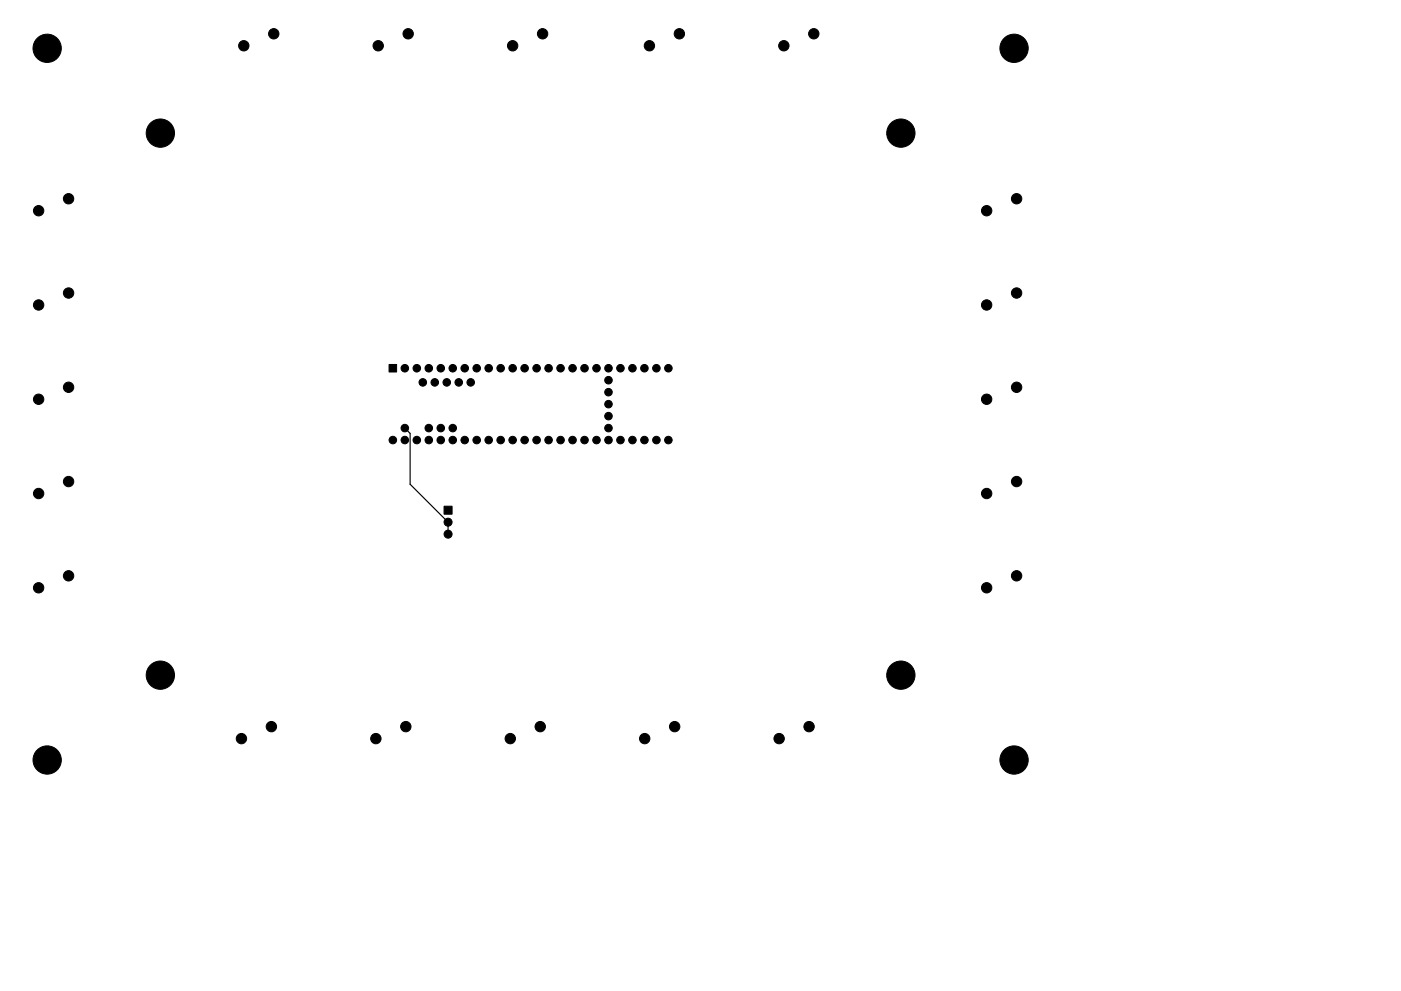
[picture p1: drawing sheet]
<svg xmlns="http://www.w3.org/2000/svg" width="297mm" height="210mm" viewBox="0 0 297 210" stroke-linecap="round" stroke-linejoin="round" font-family="sans-serif">
<g fill="#000" stroke="#000" stroke-width=".21">
<path d="M82.5 77.3h1.6v1.6h-1.6zM94.1 107.4h1.7v1.7h-1.7z"/>
<circle cx="10" cy="10.2" r="3"/>
<circle cx="51.7" cy="9.7" r="1.1"/>
<circle cx="58" cy="7.2" r="1.1"/>
<circle cx="80.2" cy="9.7" r="1.1"/>
<circle cx="86.5" cy="7.2" r="1.1"/>
<circle cx="108.7" cy="9.7" r="1.1"/>
<circle cx="115" cy="7.2" r="1.1"/>
<circle cx="137.7" cy="9.7" r="1.1"/>
<circle cx="144" cy="7.2" r="1.1"/>
<circle cx="166.2" cy="9.7" r="1.1"/>
<circle cx="172.5" cy="7.2" r="1.1"/>
<circle cx="215" cy="10.2" r="3"/>
<circle cx="34" cy="28.2" r="3"/>
<circle cx="191" cy="28.2" r="3"/>
<circle cx="8.2" cy="44.7" r="1.1"/>
<circle cx="14.5" cy="42.2" r="1.1"/>
<circle cx="209.2" cy="44.7" r="1.1"/>
<circle cx="215.5" cy="42.2" r="1.1"/>
<circle cx="8.2" cy="64.7" r="1.1"/>
<circle cx="14.5" cy="62.2" r="1.1"/>
<circle cx="85.8" cy="78.1" r=".8"/>
<circle cx="88.4" cy="78.1" r=".8"/>
<circle cx="90.9" cy="78.1" r=".8"/>
<circle cx="93.4" cy="78.1" r=".8"/>
<circle cx="96" cy="78.1" r=".8"/>
<circle cx="98.5" cy="78.1" r=".8"/>
<circle cx="101.1" cy="78.1" r=".8"/>
<circle cx="103.6" cy="78.1" r=".8"/>
<circle cx="106.1" cy="78.1" r=".8"/>
<circle cx="108.7" cy="78.1" r=".8"/>
<circle cx="111.2" cy="78.1" r=".8"/>
<circle cx="113.8" cy="78.1" r=".8"/>
<circle cx="116.3" cy="78.1" r=".8"/>
<circle cx="118.8" cy="78.1" r=".8"/>
<circle cx="121.4" cy="78.1" r=".8"/>
<circle cx="123.9" cy="78.1" r=".8"/>
<circle cx="126.5" cy="78.1" r=".8"/>
<circle cx="129" cy="78.1" r=".8"/>
<circle cx="131.5" cy="78.1" r=".8"/>
<circle cx="134.1" cy="78.1" r=".8"/>
<circle cx="136.6" cy="78.1" r=".8"/>
<circle cx="139.2" cy="78.1" r=".8"/>
<circle cx="141.7" cy="78.1" r=".8"/>
<circle cx="209.2" cy="64.7" r="1.1"/>
<circle cx="215.5" cy="62.2" r="1.1"/>
<circle cx="8.2" cy="84.7" r="1.1"/>
<circle cx="14.5" cy="82.2" r="1.1"/>
<circle cx="83.3" cy="93.4" r=".8"/>
<circle cx="85.8" cy="90.8" r=".8"/>
<circle cx="85.8" cy="93.4" r=".8"/>
<circle cx="88.4" cy="93.4" r=".8"/>
<circle cx="89.6" cy="81.1" r=".8"/>
<circle cx="90.9" cy="90.8" r=".8"/>
<circle cx="90.9" cy="93.4" r=".8"/>
<circle cx="92.2" cy="81.1" r=".8"/>
<circle cx="93.4" cy="93.4" r=".8"/>
<circle cx="93.4" cy="90.8" r=".8"/>
<circle cx="94.7" cy="81.1" r=".8"/>
<circle cx="96" cy="90.8" r=".8"/>
<circle cx="96" cy="93.4" r=".8"/>
<circle cx="97.3" cy="81.1" r=".8"/>
<circle cx="98.5" cy="93.4" r=".8"/>
<circle cx="99.8" cy="81.1" r=".8"/>
<circle cx="101.1" cy="93.4" r=".8"/>
<circle cx="103.6" cy="93.4" r=".8"/>
<circle cx="106.1" cy="93.4" r=".8"/>
<circle cx="108.7" cy="93.4" r=".8"/>
<circle cx="111.2" cy="93.4" r=".8"/>
<circle cx="113.8" cy="93.4" r=".8"/>
<circle cx="116.3" cy="93.4" r=".8"/>
<circle cx="118.8" cy="93.4" r=".8"/>
<circle cx="121.4" cy="93.4" r=".8"/>
<circle cx="123.9" cy="93.4" r=".8"/>
<circle cx="126.5" cy="93.4" r=".8"/>
<circle cx="129" cy="88.3" r=".8"/>
<circle cx="129" cy="85.7" r=".8"/>
<circle cx="129" cy="93.4" r=".8"/>
<circle cx="129" cy="90.8" r=".8"/>
<circle cx="129" cy="83.2" r=".8"/>
<circle cx="129" cy="80.7" r=".8"/>
<circle cx="131.5" cy="93.4" r=".8"/>
<circle cx="134.1" cy="93.4" r=".8"/>
<circle cx="136.6" cy="93.4" r=".8"/>
<circle cx="139.2" cy="93.4" r=".8"/>
<circle cx="141.7" cy="93.4" r=".8"/>
<circle cx="209.2" cy="84.7" r="1.1"/>
<circle cx="215.5" cy="82.2" r="1.1"/>
<circle cx="8.2" cy="104.7" r="1.1"/>
<circle cx="14.5" cy="102.2" r="1.1"/>
<circle cx="95" cy="110.8" r=".85"/>
<circle cx="95" cy="113.3" r=".85"/>
<circle cx="209.2" cy="104.7" r="1.1"/>
<circle cx="215.5" cy="102.2" r="1.1"/>
<circle cx="8.2" cy="124.7" r="1.1"/>
<circle cx="14.5" cy="122.2" r="1.1"/>
<circle cx="209.2" cy="124.7" r="1.1"/>
<circle cx="215.5" cy="122.2" r="1.1"/>
<circle cx="34" cy="143.2" r="3"/>
<circle cx="51.2" cy="156.7" r="1.1"/>
<circle cx="57.5" cy="154.2" r="1.1"/>
<circle cx="79.7" cy="156.7" r="1.1"/>
<circle cx="86" cy="154.2" r="1.1"/>
<circle cx="108.2" cy="156.7" r="1.1"/>
<circle cx="114.5" cy="154.2" r="1.1"/>
<circle cx="136.7" cy="156.7" r="1.1"/>
<circle cx="143" cy="154.2" r="1.1"/>
<circle cx="165.2" cy="156.7" r="1.1"/>
<circle cx="171.5" cy="154.2" r="1.1"/>
<circle cx="191" cy="143.2" r="3"/>
<circle cx="10" cy="161.2" r="3"/>
<circle cx="215" cy="161.2" r="3"/>
</g>
<path d="M85.8 90.8l1.2 1.2v10.7l8 8.1v2.5" fill="none" stroke="#000" stroke-width=".25"/>
</svg>
